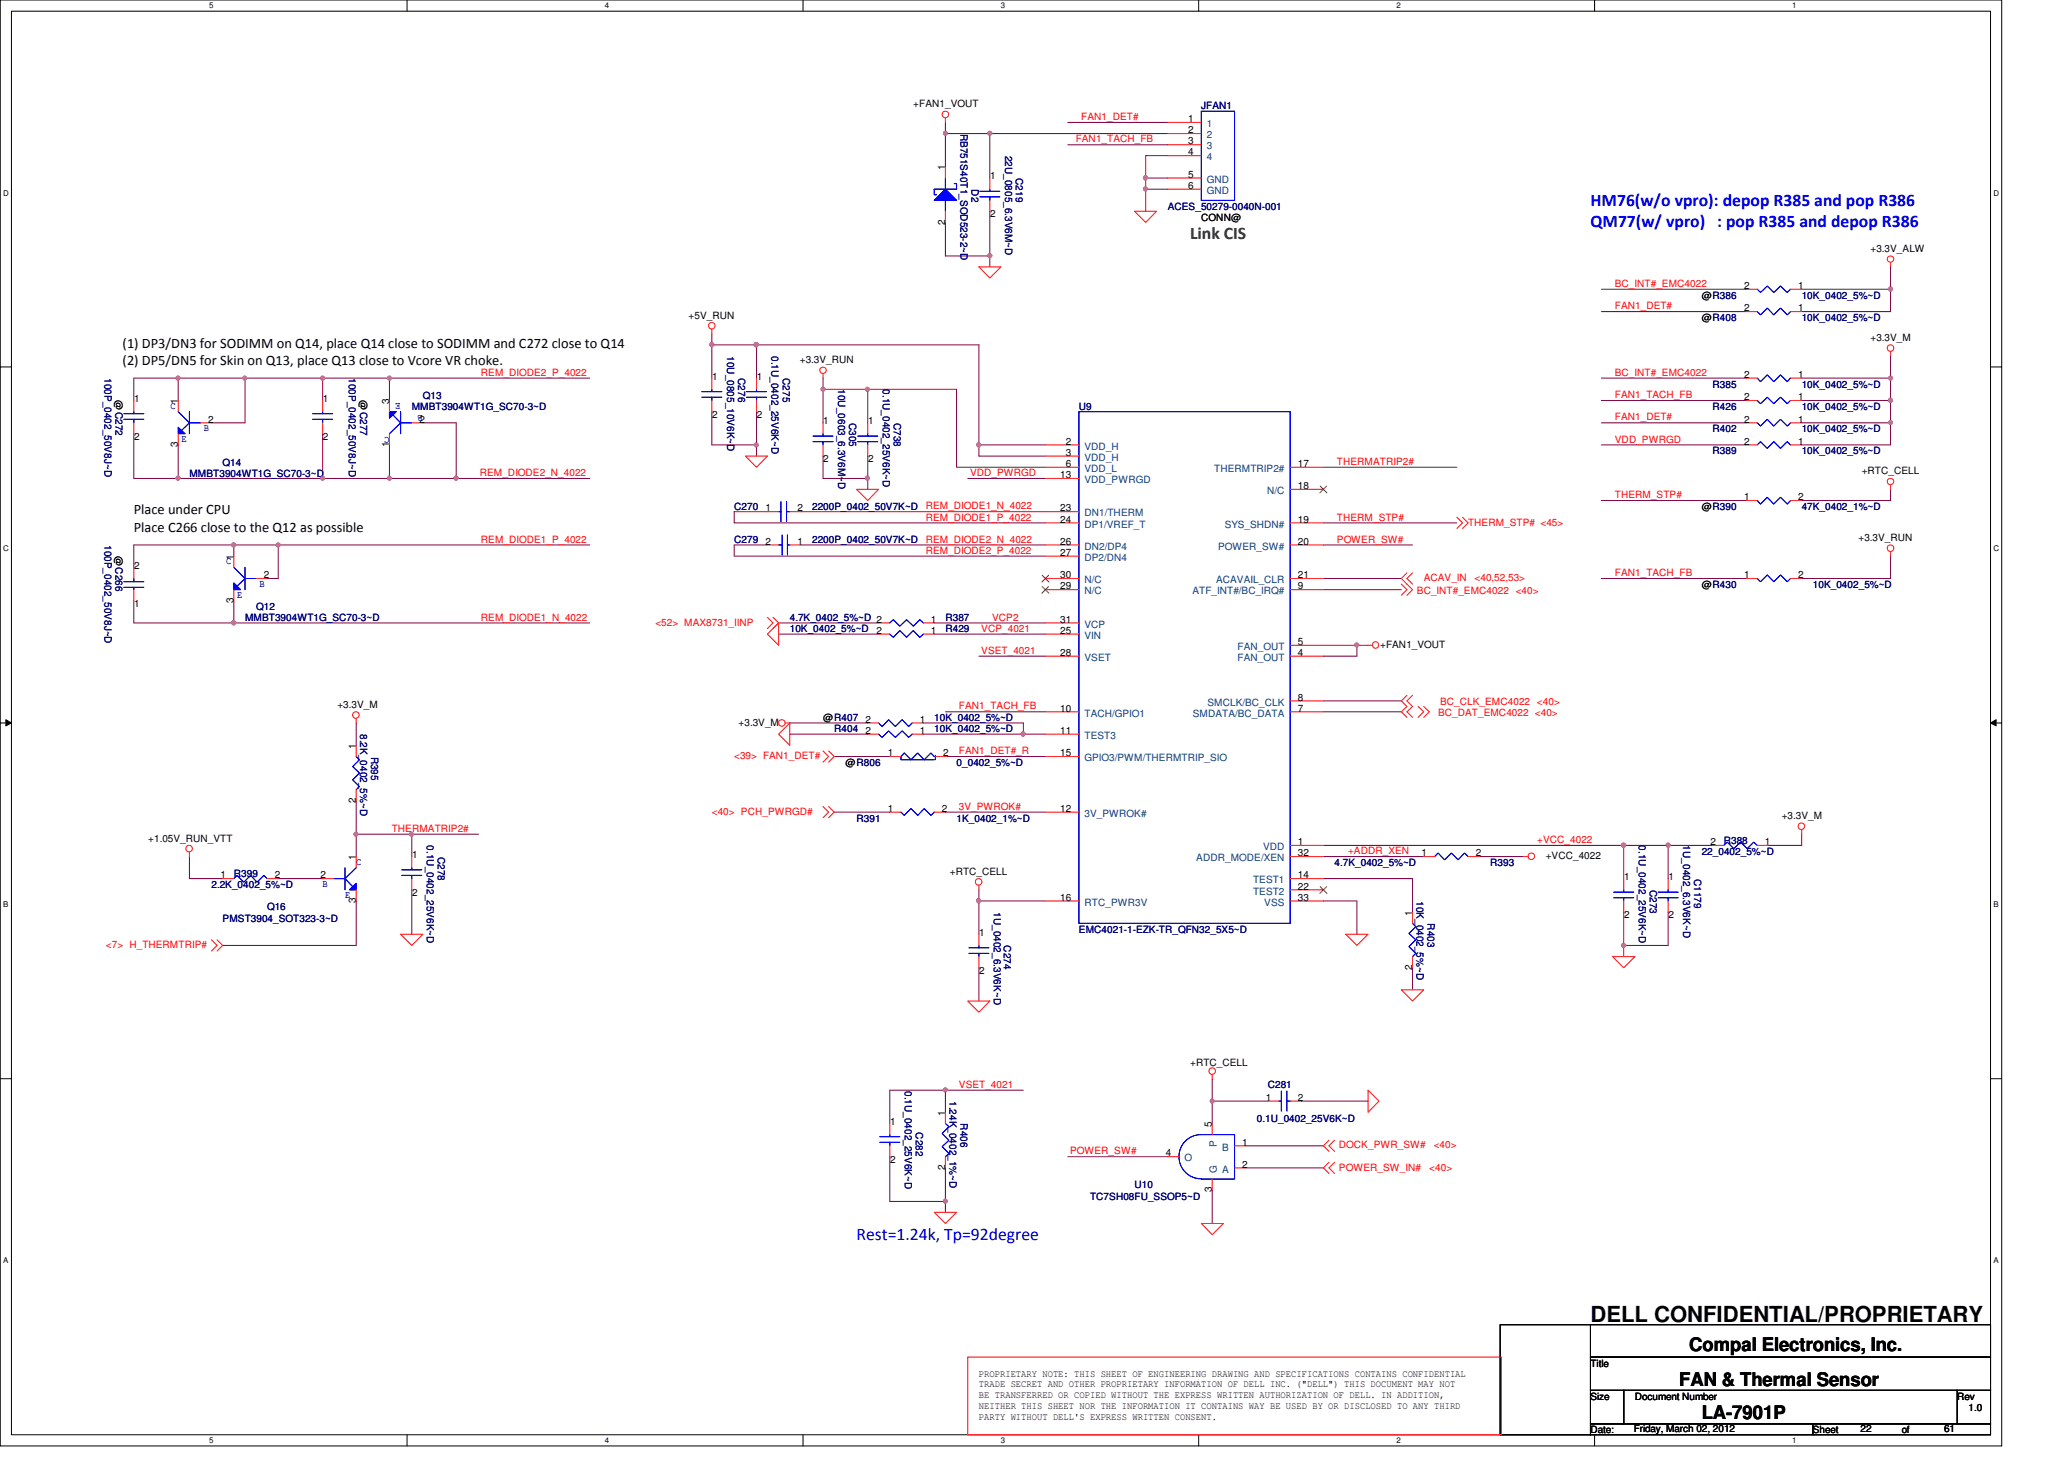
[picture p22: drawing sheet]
<svg xmlns="http://www.w3.org/2000/svg" width="297mm" height="210mm" viewBox="0 0 297 210" stroke-linecap="round" stroke-linejoin="round" font-family="sans-serif">
<defs><g id="words">
<text font-size="3.2" x="228.9" y="190.2">DELL CONFIDENTIAL/PROPRIETARY</text>
<g font-size="2.7">
<text x="243.1" y="194.4">Compal Electronics, Inc.</text>
<text x="241.7" y="199.4">FAN &amp; Thermal Sensor</text>
<text x="244.9" y="204.2">LA-7901P</text>
</g>
<g font-size="2.5" fill="#00f">
<text x="228.9" y="29.6">HM76(w/o vpro): depop R385 and pop R386</text>
<text x="228.9" y="32.7">QM77(w/ vpro) : pop R385 and depop R386</text>
<text x="123.3" y="178.4">Rest=1.24k, Tp=92degree</text>
</g>
<text font-size="2.5" fill="#008000" x="171.3" y="34.4">Link CIS</text>
<g font-size="2.1">
<text x="17.6" y="50">(1) DP3/DN3 for SODIMM on Q14, place Q14 close to SODIMM and C272 close to Q14</text>
<text x="17.6" y="52.5">(2) DP5/DN5 for Skin on Q13, place Q13 close to Vcore VR choke.</text>
<text x="19.3" y="74">Place under CPU</text>
<text x="19.3" y="76.5">Place C266 close to the Q12 as possible</text>
</g>
<g font-size="1.4">
<text x="131.4" y="15.5">+FAN1_VOUT</text>
<text x="171" y="17.6">1</text>
<text x="171" y="19.2">2</text>
<text x="171" y="20.8">3</text>
<text x="171" y="22.4">4</text>
<text x="136" y="24.5" transform="rotate(-90 136 24.5)">1</text>
<text x="142.5" y="25.8">1</text>
<text x="171" y="25.6">5</text>
<text x="171" y="27.2">6</text>
<text x="136" y="32.3" transform="rotate(-90 136 32.3)">2</text>
<text x="142.5" y="31.3">2</text>
<text x="172.9" y="31.7">CONN@</text>
<text x="251" y="41.6">2</text>
<text x="258.8" y="41.6">1</text>
<text x="269.2" y="36.2">+3.3V_ALW</text>
<text x="99.1" y="45.8">+5V_RUN</text>
<text x="244.9" y="46.2">@R408</text>
<text x="244.9" y="43">@R386</text>
<text x="251" y="44.8">2</text>
<text x="258.8" y="44.8">1</text>
<text x="115.1" y="52.2">+3.3V_RUN</text>
<text x="269.2" y="49.1">+3.3V_M</text>
<text x="16.6" y="57.6" transform="rotate(90 16.6 57.6)">@C272</text>
<text x="19.3" y="57.8">1</text>
<text x="25.6" y="58.1" transform="rotate(-90 25.6 58.1)">1</text>
<text x="46.5" y="57.8">1</text>
<text x="51.8" y="57.6" transform="rotate(90 51.8 57.6)">@C277</text>
<text x="56" y="58.1" transform="rotate(-90 56 58.1)">3</text>
<text x="102.5" y="54.6">1</text>
<text x="108.9" y="54.6">1</text>
<text x="251" y="57.6">2</text>
<text x="251" y="54.4">2</text>
<text x="258.8" y="57.6">1</text>
<text x="258.8" y="54.4">1</text>
<text x="19.3" y="63.3">2</text>
<text x="25.6" y="64.3" transform="rotate(-90 25.6 64.3)">3</text>
<text x="30" y="60.8">2</text>
<text x="46.5" y="63.3">2</text>
<text x="56" y="64.3" transform="rotate(-90 56 64.3)">1</text>
<text x="60.4" y="60.8">2</text>
<text x="102.5" y="60.1">2</text>
<text x="108.9" y="60.1">2</text>
<text x="118.5" y="61">1</text>
<text x="124.9" y="61">1</text>
<text x="153.4" y="64">2</text>
<text x="153.4" y="65.6">3</text>
<text x="251" y="64">2</text>
<text x="251" y="60.8">2</text>
<text x="258.8" y="64">1</text>
<text x="258.8" y="60.8">1</text>
<text x="118.5" y="66.5">2</text>
<text x="124.9" y="66.5">2</text>
<text x="152.6" y="68.8">13</text>
<text x="153.4" y="67.2">6</text>
<text x="186.8" y="70.4">18</text>
<text x="186.8" y="67.2">17</text>
<text x="251" y="72">1</text>
<text x="258.8" y="72">2</text>
<text x="267.9" y="68.2">+RTC_CELL</text>
<text x="110.1" y="73.6">1</text>
<text x="114.8" y="73.6">2</text>
<text x="152.6" y="75.2">24</text>
<text x="152.6" y="73.6">23</text>
<text x="186.8" y="75.2">19</text>
<text x="244.9" y="73.4">@R390</text>
<text x="267.5" y="77.9">+3.3V_RUN</text>
<text x="16.6" y="80" transform="rotate(90 16.6 80)">@C266</text>
<text x="19.3" y="81.8">2</text>
<text x="33.6" y="80.5" transform="rotate(-90 33.6 80.5)">1</text>
<text x="38" y="83.2">2</text>
<text x="110.1" y="78.4">2</text>
<text x="114.8" y="78.4">1</text>
<text x="152.6" y="78.4">26</text>
<text x="152.6" y="80">27</text>
<text x="152.6" y="83.2">30</text>
<text x="186.8" y="78.4">20</text>
<text x="186.8" y="83.2">21</text>
<text x="251" y="83.2">1</text>
<text x="258.8" y="83.2">2</text>
<text x="19.3" y="87.3">1</text>
<text x="33.6" y="86.7" transform="rotate(-90 33.6 86.7)">3</text>
<text x="134" y="89.6">1</text>
<text x="152.6" y="84.8">29</text>
<text x="152.6" y="89.6">31</text>
<text x="186.8" y="84.8">9</text>
<text x="244.9" y="84.6">@R430</text>
<text x="126.1" y="91.2">2</text>
<text x="134" y="91.2">1</text>
<text x="152.6" y="94.4">28</text>
<text x="152.6" y="91.2">25</text>
<text x="186.8" y="94.4">4</text>
<text x="186.8" y="92.8">5</text>
<text x="198.6" y="93.2">+FAN1_VOUT</text>
<text x="48.6" y="101.9">+3.3V_M</text>
<text x="186.8" y="100.8">8</text>
<text x="51.2" y="107.7" transform="rotate(-90 51.2 107.7)">1</text>
<text x="106.3" y="104.4">+3.3V_M</text>
<text x="118.4" y="103.8">@R407</text>
<text x="124.5" y="104">2</text>
<text x="124.5" y="105.6">2</text>
<text x="132.4" y="104">1</text>
<text x="132.4" y="105.6">1</text>
<text x="152.6" y="105.6">11</text>
<text x="152.6" y="102.4">10</text>
<text x="186.8" y="102.4">7</text>
<text x="121.7" y="110.2">@R806</text>
<text x="127.8" y="108.8">1</text>
<text x="135.7" y="108.8">2</text>
<text x="152.6" y="108.8">15</text>
<text x="51.2" y="115.5" transform="rotate(-90 51.2 115.5)">2</text>
<text x="127.8" y="116.8">1</text>
<text x="135.5" y="116.8">2</text>
<text x="152.6" y="116.8">12</text>
<text x="256.4" y="117.9">+3.3V_M</text>
<text x="21.3" y="121.1">+1.05V_RUN_VTT</text>
<text x="51.2" y="123.7" transform="rotate(-90 51.2 123.7)">1</text>
<text x="59.3" y="123.4">1</text>
<text x="136.7" y="125.9">+RTC_CELL</text>
<text x="186.8" y="123.2">32</text>
<text x="186.8" y="121.6">1</text>
<text x="204.6" y="123.2">1</text>
<text x="212.4" y="123.2">2</text>
<text x="222.5" y="123.6">+VCC_4022</text>
<text x="246.2" y="121.6">2</text>
<text x="254" y="121.6">1</text>
<text x="31.7" y="126.4">1</text>
<text x="39.5" y="126.4">2</text>
<text x="46.1" y="126.4">2</text>
<text x="51.2" y="129.9" transform="rotate(-90 51.2 129.9)">3</text>
<text x="59.3" y="128.9">2</text>
<text x="152.6" y="129.6">16</text>
<text x="186.8" y="129.6">33</text>
<text x="186.8" y="126.4">14</text>
<text x="186.8" y="128">22</text>
<text x="203.2" y="131.7" transform="rotate(-90 203.2 131.7)">1</text>
<text x="233.7" y="126.6">1</text>
<text x="240.1" y="126.6">1</text>
<text x="140.9" y="134.6">1</text>
<text x="233.7" y="132.1">2</text>
<text x="240.1" y="132.1">2</text>
<text x="140.9" y="140.1">2</text>
<text x="203.2" y="139.5" transform="rotate(-90 203.2 139.5)">2</text>
<text x="171.3" y="153.4">+RTC_CELL</text>
<text x="128.1" y="161.8">1</text>
<text x="136" y="160.5" transform="rotate(-90 136 160.5)">1</text>
<text x="182.2" y="158.4">1</text>
<text x="186.8" y="158.4">2</text>
<text x="128.1" y="167.3">2</text>
<text x="167.8" y="166.4">4</text>
<text x="174.4" y="162.1" transform="rotate(-90 174.4 162.1)">5</text>
<text x="178.8" y="164.8">1</text>
<text x="178.8" y="168">2</text>
<text x="136" y="168.3" transform="rotate(-90 136 168.3)">2</text>
<text x="174.4" y="171.5" transform="rotate(-90 174.4 171.5)">3</text>
<text x="228.9" y="196.6">Title</text>
<text x="140.9" y="198">PROPRIETARY NOTE: THIS SHEET OF ENGINEERING DRAWING AND SPECIFICATIONS CONTAINS CONFIDENTIAL</text>
<text x="140.9" y="199.6">TRADE SECRET AND OTHER PROPRIETARY INFORMATION OF DELL INC. (&quot;DELL&quot;) THIS DOCUMENT MAY NOT</text>
<text x="140.9" y="201.2">BE TRANSFERRED OR COPIED WITHOUT THE EXPRESS WRITTEN AUTHORIZATION OF DELL. IN ADDITION,</text>
<text x="140.9" y="202.7">NEITHER THIS SHEET NOR THE INFORMATION IT CONTAINS WAY BE USED BY OR DISCLOSED TO ANY THIRD</text>
<text x="228.9" y="201.4">Size</text>
<text x="235.3" y="201.4">Document Number</text>
<text x="281.7" y="201.4">Rev</text>
<text x="283.3" y="203">1.0</text>
<text x="140.9" y="204.3">PARTY WITHOUT DELL'S EXPRESS WRITTEN CONSENT.</text>
<text x="228.9" y="206.2">Date:</text>
<text x="235.1" y="206">Friday, March 02, 2012</text>
<text x="260.9" y="206.2">Sheet</text>
<text x="267.8" y="206">22</text>
<text x="273.7" y="206.2">of</text>
<text x="279.8" y="206">61</text>
</g>
<g font-size="1.4" fill="#f00">
<text x="155.6" y="17.3">FAN1_DET#</text>
<text x="154.8" y="20.5">FAN1_TACH_FB</text>
<text x="232.4" y="41.3">BC_INT#_EMC4022</text>
<text x="232.4" y="44.5">FAN1_DET#</text>
<text x="69.2" y="54.1">REM_DIODE2_P_4022</text>
<text x="232.4" y="54.1">BC_INT#_EMC4022</text>
<text x="232.4" y="57.3">FAN1_TACH_FB</text>
<text x="232.4" y="60.5">FAN1_DET#</text>
<text x="232.4" y="63.7">VDD_PWRGD</text>
<text x="69" y="68.5">REM_DIODE2_N_4022</text>
<text x="139.6" y="68.5">VDD_PWRGD</text>
<text x="192.4" y="66.9">THERMATRIP2#</text>
<text x="232.4" y="71.7">THERM_STP#</text>
<text x="133.2" y="74.9">REM_DIODE1_P_4022</text>
<text x="133.2" y="73.3">REM_DIODE1_N_4022</text>
<text x="192.4" y="74.9">THERM_STP#</text>
<text x="211.3" y="75.6">THERM_STP# &lt;45&gt;</text>
<text x="69.2" y="78.1">REM_DIODE1_P_4022</text>
<text x="133.2" y="79.7">REM_DIODE2_P_4022</text>
<text x="133.2" y="78.1">REM_DIODE2_N_4022</text>
<text x="192.4" y="78.1">POWER_SW#</text>
<text x="204.9" y="83.6">ACAV_IN</text>
<text x="212.2" y="83.6">&lt;40,52,53&gt;</text>
<text x="232.4" y="82.9">FAN1_TACH_FB</text>
<text x="69.2" y="89.3">REM_DIODE1_N_4022</text>
<text x="142.8" y="89.3">VCP2</text>
<text x="203.9" y="85.5">BC_INT#_EMC4022 &lt;40&gt;</text>
<text x="94.3" y="90">&lt;52&gt; MAX8731_IINP</text>
<text x="141.2" y="94.1">VSET_4021</text>
<text x="141.2" y="90.9">VCP_4021</text>
<text x="207.3" y="101.4">BC_CLK_EMC4022 &lt;40&gt;</text>
<text x="138" y="102.1">FAN1_TACH_FB</text>
<text x="207" y="103">BC_DAT_EMC4022 &lt;40&gt;</text>
<text x="105.7" y="109.2">&lt;39&gt; FAN1_DET#</text>
<text x="138" y="108.5">FAN1_DET#_R</text>
<text x="56.4" y="119.7">THERMATRIP2#</text>
<text x="102.4" y="117.2">&lt;40&gt; PCH_PWRGD#</text>
<text x="138" y="116.5">3V_PWROK#</text>
<text x="194" y="122.9">+ADDR_XEN</text>
<text x="221.2" y="121.3">+VCC_4022</text>
<text x="15.2" y="136.4">&lt;7&gt; H_THERMTRIP#</text>
<text x="138" y="156.5">VSET_4021</text>
<text x="154" y="166.1">POWER_SW#</text>
<text x="192.7" y="165.2">DOCK_PWR_SW#</text>
<text x="206.3" y="165.2">&lt;40&gt;</text>
<text x="192.7" y="168.4">POWER_SW_IN#</text>
<text x="205.7" y="168.4">&lt;40&gt;</text>
</g>
<g font-size="1.4" fill="#000080">
<text x="172.9" y="15.7">JFAN1</text>
<text x="138.2" y="19.2" transform="rotate(90 138.2 19.2)">RB751S40T1_SOD523-2~D</text>
<text x="144.6" y="22.4" transform="rotate(90 144.6 22.4)">22U_0805_6.3V6M~D</text>
<text x="139.8" y="27.2" transform="rotate(90 139.8 27.2)">D2</text>
<text x="146.2" y="25.6" transform="rotate(90 146.2 25.6)">C219</text>
<text x="168.1" y="30.2">ACES_50279-0040N-001</text>
<text x="259.3" y="46.2">10K_0402_5%~D</text>
<text x="259.3" y="43">10K_0402_5%~D</text>
<text x="104.6" y="51.2" transform="rotate(90 104.6 51.2)">10U_0805_10V6K~D</text>
<text x="111" y="51.2" transform="rotate(90 111 51.2)">0.1U_0402_25V6K~D</text>
<text x="15" y="54.4" transform="rotate(90 15 54.4)">100P_0402_50V8J~D</text>
<text x="50.2" y="54.4" transform="rotate(90 50.2 54.4)">100P_0402_50V8J~D</text>
<text x="59.3" y="59">MMBT3904WT1G_SC70-3~D</text>
<text x="60.9" y="57.4">Q13</text>
<text x="106.2" y="54.4" transform="rotate(90 106.2 54.4)">C276</text>
<text x="112.6" y="54.4" transform="rotate(90 112.6 54.4)">C275</text>
<text x="120.6" y="56" transform="rotate(90 120.6 56)">10U_0603_6.3V6M~D</text>
<text x="127" y="56" transform="rotate(90 127 56)">0.1U_0402_25V6K~D</text>
<text x="155.3" y="59">U9</text>
<text x="246.5" y="59">R426</text>
<text x="246.5" y="55.8">R385</text>
<text x="259.3" y="59">10K_0402_5%~D</text>
<text x="259.3" y="55.8">10K_0402_5%~D</text>
<text x="122.2" y="60.8" transform="rotate(90 122.2 60.8)">C305</text>
<text x="128.6" y="60.8" transform="rotate(90 128.6 60.8)">C738</text>
<text x="246.5" y="65.4">R389</text>
<text x="246.5" y="62.2">R402</text>
<text x="259.3" y="65.4">10K_0402_5%~D</text>
<text x="259.3" y="62.2">10K_0402_5%~D</text>
<text x="27.3" y="68.6">MMBT3904WT1G_SC70-3~D</text>
<text x="32" y="67">Q14</text>
<text x="105.7" y="73.4">C270</text>
<text x="116.9" y="73.4">2200P_0402_50V7K~D</text>
<text x="259.3" y="73.4">47K_0402_1%~D</text>
<text x="15" y="78.4" transform="rotate(90 15 78.4)">100P_0402_50V8J~D</text>
<text x="105.7" y="78.2">C279</text>
<text x="116.9" y="78.2">2200P_0402_50V7K~D</text>
<text x="35.3" y="89.4">MMBT3904WT1G_SC70-3~D</text>
<text x="36.9" y="87.8">Q12</text>
<text x="113.7" y="89.4">4.7K_0402_5%~D 2</text>
<text x="136.1" y="89.4">R387</text>
<text x="260.9" y="84.6">10K_0402_5%~D</text>
<text x="113.7" y="91">10K_0402_5%~D</text>
<text x="136.1" y="91">R429</text>
<text x="51.8" y="105.6" transform="rotate(90 51.8 105.6)">8.2K_0402_5%~D</text>
<text x="120.1" y="105.4">R404</text>
<text x="134.4" y="103.8">10K_0402_5%~D</text>
<text x="134.4" y="105.4">10K_0402_5%~D</text>
<text x="53.4" y="108.8" transform="rotate(90 53.4 108.8)">R395</text>
<text x="137.7" y="110.2">0_0402_5%~D</text>
<text x="123.3" y="118.2">R391</text>
<text x="137.7" y="118.2">1K_0402_1%~D</text>
<text x="61.4" y="121.6" transform="rotate(90 61.4 121.6)">0.1U_0402_25V6K~D</text>
<text x="63" y="123.2" transform="rotate(90 63 123.2)">C278</text>
<text x="192.1" y="124.6">4.7K_0402_5%~D</text>
<text x="214.5" y="124.6">R393</text>
<text x="235.8" y="121.6" transform="rotate(90 235.8 121.6)">0.1U_0402_25V6K~D</text>
<text x="242.2" y="121.6" transform="rotate(90 242.2 121.6)">1U_0402_6.3V6K~D</text>
<text x="244.9" y="123">22_0402_5%~D</text>
<text x="248.1" y="121.4">R388</text>
<text x="30.4" y="127.8">2.2K_0402_5%~D</text>
<text x="33.7" y="126.2">R399</text>
<text x="38.4" y="131">Q16</text>
<text x="143" y="131.2" transform="rotate(90 143 131.2)">1U_0402_6.3V6K~D</text>
<text x="203.8" y="129.6" transform="rotate(90 203.8 129.6)">10K_0402_5%~D</text>
<text x="237.4" y="128" transform="rotate(90 237.4 128)">C273</text>
<text x="243.8" y="126.4" transform="rotate(90 243.8 126.4)">C1179</text>
<text x="32" y="132.6">PMST3904_SOT323-3~D</text>
<text x="144.5" y="136" transform="rotate(90 144.5 136)">C274</text>
<text x="155.3" y="134.2">EMC4021-1-EZK-TR_QFN32_5X5~D</text>
<text x="205.4" y="132.8" transform="rotate(90 205.4 132.8)">R403</text>
<text x="130.2" y="157" transform="rotate(90 130.2 157)">0.1U_0402_25V6K~D</text>
<text x="136.6" y="158.4" transform="rotate(90 136.6 158.4)">1.24K_0402_1%~D</text>
<text x="138.2" y="161.6" transform="rotate(90 138.2 161.6)">R406</text>
<text x="180.9" y="161.4">0.1U_0402_25V6K~D</text>
<text x="182.5" y="156.6">C281</text>
<text x="131.8" y="162.9" transform="rotate(90 131.8 162.9)">C282</text>
<text x="156.9" y="172.6">TC7SH08FU_SSOP5~D</text>
<text x="163.3" y="171">U10</text>
</g>
<g font-size="1.4" fill="#004080">
<text x="173.7" y="18.3">1</text>
<text x="173.7" y="19.9">2</text>
<text x="173.7" y="21.5">3</text>
<text x="173.7" y="23.1">4</text>
<text x="173.7" y="26.3">GND</text>
<text x="173.7" y="27.9">GND</text>
<text x="156.1" y="64.7">VDD_H</text>
<text x="156.1" y="66.3">VDD_H</text>
<text x="156.1" y="67.9">VDD_L</text>
<text x="156.1" y="69.5">VDD_PWRGD</text>
<text x="174.7" y="67.9">THERMTRIP2#</text>
<text x="182.4" y="71.1">N/C</text>
<text x="156.1" y="75.9">DP1/VREF_T</text>
<text x="156.1" y="74.3">DN1/THERM</text>
<text x="176.3" y="75.9">SYS_SHDN#</text>
<text x="156.1" y="79.1">DN2/DP4</text>
<text x="156.1" y="80.7">DP2/DN4</text>
<text x="156.1" y="83.9">N/C</text>
<text x="175" y="83.9">ACAVAIL_CLR</text>
<text x="175.3" y="79.1">POWER_SW#</text>
<text x="156.1" y="85.5">N/C</text>
<text x="171.6" y="85.5">ATF_INT#/BC_IRQ#</text>
<text x="156.1" y="95.1">VSET</text>
<text x="156.1" y="90.3">VCP</text>
<text x="156.1" y="91.9">VIN</text>
<text x="178.1" y="95.1">FAN_OUT</text>
<text x="178.1" y="93.5">FAN_OUT</text>
<text x="173.8" y="101.5">SMCLK/BC_CLK</text>
<text x="156.1" y="106.3">TEST3</text>
<text x="156.1" y="103.1">TACH/GPIO1</text>
<text x="171.7" y="103.1">SMDATA/BC_DATA</text>
<text x="156.1" y="109.5">GPIO3/PWM/THERMTRIP_SIO</text>
<text x="156.1" y="117.5">3V_PWROK#</text>
<text x="172.2" y="123.9">ADDR_MODE/XEN</text>
<text x="181.8" y="122.3">VDD</text>
<text x="156.1" y="130.3">RTC_PWR3V</text>
<text x="180.3" y="127.1">TEST1</text>
<text x="180.3" y="128.7">TEST2</text>
<text x="181.9" y="130.3">VSS</text>
<text x="170.5" y="167.1">O</text>
<text x="175.1" y="165" transform="rotate(-90 175.1 165)">P</text>
<text x="175.9" y="165.5">B</text>
<text x="175.1" y="168.8" transform="rotate(-90 175.1 168.8)">G</text>
<text x="175.9" y="168.7">A</text>
</g>
<g font-size="1.4" fill="#00f">
<text x="24.5" y="58.8">C</text>
<text x="57.7" y="58" transform="rotate(180 57.7 58)">E</text>
<text x="60.9" y="59.6" transform="rotate(180 60.9 59.6)">B</text>
<text x="26.1" y="63.6">E</text>
<text x="29.3" y="62">B</text>
<text x="56" y="62.8" transform="rotate(180 56 62.8)">C</text>
<text x="32.6" y="81.2">C</text>
<text x="34.1" y="86">E</text>
<text x="37.3" y="84.4">B</text>
<text x="51.3" y="124.4">C</text>
<text x="46.4" y="127.6">B</text>
<text x="49.7" y="129.2">E</text>
</g>
<g font-size="1.1">
<text x="30.1" y="1.1">5</text>
<text x="87" y="1.1">4</text>
<text x="144" y="1.1">3</text>
<text x="201" y="1.1">2</text>
<text x="257.9" y="1.1">1</text>
<text x=".5" y="28.2">D</text>
<text x="286.9" y="28.2">D</text>
<text x=".5" y="79.3">C</text>
<text x="286.9" y="79.3">C</text>
<text x=".5" y="130.6">B</text>
<text x="286.9" y="130.6">B</text>
<text x=".5" y="181.7">A</text>
<text x="286.9" y="181.7">A</text>
<text x="30.1" y="207.6">5</text>
<text x="87" y="207.6">4</text>
<text x="144" y="207.6">3</text>
<text x="201" y="207.6">2</text>
<text x="257.9" y="207.6">1</text>
</g>
</g></defs>
<path d="M0 0h288.1v208h-288.1zM1.6 1.6h284.9v204.8h-284.9z" fill="none" stroke="#000" stroke-width=".14"/>
<g fill="#fff">
<path d="M30.1 .2h.6v1.2h-.6z"/>
<path d="M30.1 206.6h.6v1.2h-.6z"/>
</g>
<path d="M58.6 0v1.6M58.6 206.4v1.6" fill="none" stroke="#000" stroke-width=".14"/>
<g fill="#fff">
<path d="M87 .2h.6v1.2h-.6z"/>
<path d="M87 206.6h.6v1.2h-.6z"/>
</g>
<path d="M115.6 0v1.6M115.6 206.4v1.6" fill="none" stroke="#000" stroke-width=".14"/>
<g fill="#fff">
<path d="M144 .2h.6v1.2h-.6z"/>
<path d="M144 206.6h.6v1.2h-.6z"/>
</g>
<path d="M172.5 0v1.6M172.5 206.4v1.6" fill="none" stroke="#000" stroke-width=".14"/>
<g fill="#fff">
<path d="M201 .2h.5v1.2h-.5z"/>
<path d="M201 206.6h.5v1.2h-.5z"/>
</g>
<path d="M229.5 0v1.6M229.5 206.4v1.6" fill="none" stroke="#000" stroke-width=".14"/>
<g fill="#fff">
<path d="M257.9 .2h.6v1.2h-.6z"/>
<path d="M257.9 206.6h.6v1.2h-.6z"/>
<path d="M.5 27.2h.7v1.2h-.7z"/>
<path d="M286.9 27.2h.8v1.2h-.8z"/>
<path d="M.5 78.4h.7v1.1h-.7z"/>
<path d="M286.9 78.4h.8v1.1h-.8z"/>
</g>
<path d="M0 52.8h1.6M286.5 52.8h1.6" fill="none" stroke="#000" stroke-width=".14"/>
<g fill="#fff">
<path d="M.5 129.6h.7v1.2h-.7z"/>
<path d="M286.9 129.6h.7v1.2h-.7z"/>
</g>
<path d="M0 104h1.6M.8 103.5l.8 .5-.8 .4zM286.5 104h1.6M286.5 104l.8-.5v.9z" fill="none" stroke="#000" stroke-width=".14"/>
<path d="M.8 103.5l.8 .5-.8 .4zM286.5 104l.8-.5v.9z" fill="#000"/>
<g fill="#fff">
<path d="M.5 180.8h.7v1.1h-.7z"/>
<path d="M286.9 180.8h.7v1.1h-.7z"/>
</g>
<path d="M0 155.2h1.6M286.5 155.2h1.6" fill="none" stroke="#000" stroke-width=".14"/>
<path d="M25.7 54.4h9.6M25.7 64v4.8h-6.4M30.4 60.8h4.9" fill="none" stroke="#800040" stroke-width=".14"/>
<circle cx="25.6" cy="54.4" r=".31" fill="#f0f"/>
<circle cx="25.6" cy="54.4" r=".31" fill="none" stroke="#f0f" stroke-width=".14"/>
<path d="M35.3 54.4v6.4M40 78.4h-20.7v3.2M19.3 86.4v3.2" fill="none" stroke="#800040" stroke-width=".14"/>
<circle cx="33.6" cy="78.4" r=".31" fill="#f0f"/>
<circle cx="33.6" cy="78.4" r=".31" fill="none" stroke="#f0f" stroke-width=".14"/>
<path d="M33.7 78.4v1.6M84.9 78.4h-44.9v4.8h-1.6M33.7 86.4v3.2h-14.4" fill="none" stroke="#800040" stroke-width=".14"/>
<circle cx="40" cy="78.4" r=".3" fill="#f0f"/>
<circle cx="40" cy="78.4" r=".3" fill="none" stroke="#f0f" stroke-width=".14"/>
<path d="M33.7 89.6h51.2" fill="none" stroke="#800040" stroke-width=".14"/>
<circle cx="33.6" cy="89.6" r=".32" fill="#f0f"/>
<circle cx="33.6" cy="89.6" r=".32" fill="none" stroke="#f0f" stroke-width=".14"/>
<path d="M19.3 57.6v-3.2h6.4v3.2M19.3 62.4v6.4M65.7 68.8h19.2" fill="none" stroke="#800040" stroke-width=".14"/>
<circle cx="65.6" cy="68.8" r=".31" fill="#f0f"/>
<circle cx="65.6" cy="68.8" r=".31" fill="none" stroke="#f0f" stroke-width=".14"/>
<path d="M230.5 54.4h20.8M259.3 54.4h12.8v3.2" fill="none" stroke="#800040" stroke-width=".14"/>
<circle cx="272.1" cy="57.6" r=".31" fill="#f0f"/>
<circle cx="272.1" cy="57.6" r=".31" fill="none" stroke="#f0f" stroke-width=".14"/>
<circle cx="272.1" cy="54.4" r=".3" fill="#f0f"/>
<circle cx="272.1" cy="54.4" r=".3" fill="none" stroke="#f0f" stroke-width=".14"/>
<path d="M182.5 158.4h-8v3.2M153.7 166.4h14.4M179.3 164.8h11.2M179.3 168h11.2" fill="none" stroke="#800040" stroke-width=".14"/>
<circle cx="174.5" cy="158.4" r=".3" fill="#f0f"/>
<circle cx="174.5" cy="158.4" r=".3" fill="none" stroke="#f0f" stroke-width=".14"/>
<path d="M230.5 57.6h20.8M136.1 156.8h11.2M174.5 155.2v3.2M187.3 158.4h9.6M174.5 171.2v4.8" fill="none" stroke="#800040" stroke-width=".14"/>
<circle cx="136.1" cy="156.8" r=".3" fill="#f0f"/>
<circle cx="136.1" cy="156.8" r=".3" fill="none" stroke="#f0f" stroke-width=".14"/>
<path d="M136.1 156.8v3.2M136.1 168v4.8" fill="none" stroke="#800040" stroke-width=".14"/>
<circle cx="136.1" cy="172.8" r=".3" fill="#f0f"/>
<circle cx="136.1" cy="172.8" r=".3" fill="none" stroke="#f0f" stroke-width=".14"/>
<path d="M259.3 57.6h12.8M110.4 73.6h-4.7v1.6h44.7M115.3 73.6h35.1M190.5 102.4h11.2M190.5 100.8h11.2M240.1 121.6v4.8M136.1 156.8h-8v4.8M128.1 166.4v6.4" fill="none" stroke="#800040" stroke-width=".14"/>
<circle cx="240.1" cy="121.6" r=".31" fill="#f0f"/>
<circle cx="240.1" cy="121.6" r=".31" fill="none" stroke="#f0f" stroke-width=".14"/>
<path d="M140.9 129.6h9.5M190.5 121.6h43.2M233.7 136v1.6" fill="none" stroke="#800040" stroke-width=".14"/>
<circle cx="140.8" cy="129.6" r=".31" fill="#f0f"/>
<circle cx="140.8" cy="129.6" r=".31" fill="none" stroke="#f0f" stroke-width=".14"/>
<path d="M102.4 59.2v4.8M102.4 49.6v4.8M108.9 49.6v4.8M108.9 64v1.6M190.5 67.2h19.2M140.9 94.4h9.5M120.1 116.8h8M136.1 116.8h14.3M140.9 139.2v4.8M140.9 129.6v4.8M190.5 123.2h14.4M212.9 123.2h6.4" fill="none" stroke="#800040" stroke-width=".14"/>
<circle cx="102.4" cy="49.6" r=".31" fill="#f0f"/>
<circle cx="102.4" cy="49.6" r=".31" fill="none" stroke="#f0f" stroke-width=".14"/>
<path d="M102.4 48v1.6h6.5" fill="none" stroke="#800040" stroke-width=".14"/>
<circle cx="108.8" cy="49.6" r=".31" fill="#f0f"/>
<circle cx="108.8" cy="49.6" r=".31" fill="none" stroke="#f0f" stroke-width=".14"/>
<path d="M108.9 49.6h32" fill="none" stroke="#800040" stroke-width=".14"/>
<circle cx="108.8" cy="49.6" r=".31" fill="#f0f"/>
<circle cx="108.8" cy="49.6" r=".31" fill="none" stroke="#f0f" stroke-width=".14"/>
<path d="M124.9 56h12.8M118.4 65.6v3.2" fill="none" stroke="#800040" stroke-width=".14"/>
<circle cx="124.8" cy="56" r=".3" fill="#f0f"/>
<circle cx="124.8" cy="56" r=".3" fill="none" stroke="#f0f" stroke-width=".14"/>
<path d="M124.9 56v4.8M124.9 68.8v1.6" fill="none" stroke="#800040" stroke-width=".14"/>
<circle cx="124.8" cy="68.8" r=".3" fill="#f0f"/>
<circle cx="124.8" cy="68.8" r=".3" fill="none" stroke="#f0f" stroke-width=".14"/>
<path d="M118.4 56v4.8" fill="none" stroke="#800040" stroke-width=".14"/>
<circle cx="118.4" cy="56" r=".3" fill="#f0f"/>
<circle cx="118.4" cy="56" r=".3" fill="none" stroke="#f0f" stroke-width=".14"/>
<path d="M118.4 56h6.5M196.9 92.8h-1.6v1.6" fill="none" stroke="#800040" stroke-width=".14"/>
<circle cx="195.2" cy="92.8" r=".3" fill="#f0f"/>
<circle cx="195.2" cy="92.8" r=".3" fill="none" stroke="#f0f" stroke-width=".14"/>
<path d="M272.1 57.6v3.2h-12.8M190.5 75.2h19.2M190.5 78.4h12.8M230.5 60.8h20.8M190.5 84.8h11.2M190.5 83.2h11.2M190.5 94.4h4.8M136.1 102.4h14.3" fill="none" stroke="#800040" stroke-width=".14"/>
<circle cx="272.1" cy="60.8" r=".3" fill="#f0f"/>
<circle cx="272.1" cy="60.8" r=".3" fill="none" stroke="#f0f" stroke-width=".14"/>
<path d="M272.1 51.2v3.2M240.1 131.2v4.8M240.1 121.6h-6.4v4.8" fill="none" stroke="#800040" stroke-width=".14"/>
<circle cx="233.7" cy="121.6" r=".32" fill="#f0f"/>
<circle cx="233.7" cy="121.6" r=".32" fill="none" stroke="#f0f" stroke-width=".14"/>
<path d="M140.9 64v1.6" fill="none" stroke="#800040" stroke-width=".14"/>
<circle cx="140.8" cy="64" r=".3" fill="#f0f"/>
<circle cx="140.8" cy="64" r=".3" fill="none" stroke="#f0f" stroke-width=".14"/>
<path d="M46.4 54.4h9.6v3.2M137.7 56v11.2h12.7M140.9 49.6v14.4h9.5M190.5 92.8h4.8M190.5 126.4h12.8M190.5 129.6h4.8" fill="none" stroke="#800040" stroke-width=".14"/>
<circle cx="46.4" cy="54.4" r=".3" fill="#f0f"/>
<circle cx="46.4" cy="54.4" r=".3" fill="none" stroke="#f0f" stroke-width=".14"/>
<path d="M56 64v4.8h-9.6" fill="none" stroke="#800040" stroke-width=".14"/>
<circle cx="46.4" cy="68.8" r=".3" fill="#f0f"/>
<circle cx="46.4" cy="68.8" r=".3" fill="none" stroke="#f0f" stroke-width=".14"/>
<path d="M56 54.4h28.9M60.9 60.8h4.8" fill="none" stroke="#800040" stroke-width=".14"/>
<circle cx="56" cy="54.4" r=".3" fill="#f0f"/>
<circle cx="56" cy="54.4" r=".3" fill="none" stroke="#f0f" stroke-width=".14"/>
<path d="M65.7 60.8v8h-9.7" fill="none" stroke="#800040" stroke-width=".14"/>
<circle cx="56" cy="68.8" r=".3" fill="#f0f"/>
<circle cx="56" cy="68.8" r=".3" fill="none" stroke="#f0f" stroke-width=".14"/>
<path d="M35.3 54.4h11.1v3.2" fill="none" stroke="#800040" stroke-width=".14"/>
<circle cx="35.2" cy="54.4" r=".3" fill="#f0f"/>
<circle cx="35.2" cy="54.4" r=".3" fill="none" stroke="#f0f" stroke-width=".14"/>
<path d="M46.4 62.4v6.4h-20.7" fill="none" stroke="#800040" stroke-width=".14"/>
<circle cx="25.6" cy="68.8" r=".31" fill="#f0f"/>
<circle cx="25.6" cy="68.8" r=".31" fill="none" stroke="#f0f" stroke-width=".14"/>
<path d="M51.3 115.2v4.8h8M27.3 123.2v3.2h4.7M40 126.4h6.4M51.3 129.6v6.4h-19.3M59.3 120v3.2M59.3 128v6.4M59.3 120h9.6M195.3 129.6v4.8M203.3 139.2v3.2M203.3 126.4v4.8" fill="none" stroke="#800040" stroke-width=".14"/>
<circle cx="59.2" cy="120" r=".3" fill="#f0f"/>
<circle cx="59.2" cy="120" r=".3" fill="none" stroke="#f0f" stroke-width=".14"/>
<circle cx="51.2" cy="120" r=".3" fill="#f0f"/>
<circle cx="51.2" cy="120" r=".3" fill="none" stroke="#f0f" stroke-width=".14"/>
<path d="M113.7 105.6h11.2M136.2 108.8h14.2M147.3 105.6h3.1M51.3 120v3.2" fill="none" stroke="#800040" stroke-width=".14"/>
<circle cx="147.2" cy="105.6" r=".31" fill="#f0f"/>
<circle cx="147.2" cy="105.6" r=".31" fill="none" stroke="#f0f" stroke-width=".14"/>
<path d="M230.5 44.8h20.8M259.3 44.8h12.8M259.3 41.6h12.8M140.9 65.6h9.5M112.1 89.6h14.3M134.4 89.6h16M113.7 104h11.2M120.1 108.8h8M132.9 104h14.4v1.6h-14.4" fill="none" stroke="#800040" stroke-width=".14"/>
<circle cx="272.1" cy="41.6" r=".31" fill="#f0f"/>
<circle cx="272.1" cy="41.6" r=".31" fill="none" stroke="#f0f" stroke-width=".14"/>
<path d="M142.4 36.8v1.6M153.7 20.8h14.4M164.9 22.4v3.2M230.5 41.6h20.8M272.1 41.6v3.2M134.4 91.2h16" fill="none" stroke="#800040" stroke-width=".14"/>
<circle cx="142.4" cy="36.8" r=".3" fill="#f0f"/>
<circle cx="142.4" cy="36.8" r=".3" fill="none" stroke="#f0f" stroke-width=".14"/>
<path d="M142.4 19.2h25.7" fill="none" stroke="#800040" stroke-width=".14"/>
<circle cx="142.4" cy="19.2" r=".3" fill="#f0f"/>
<circle cx="142.4" cy="19.2" r=".3" fill="none" stroke="#f0f" stroke-width=".14"/>
<path d="M136.1 19.2v4.8" fill="none" stroke="#800040" stroke-width=".14"/>
<circle cx="136.1" cy="19.2" r=".3" fill="#f0f"/>
<circle cx="136.1" cy="19.2" r=".3" fill="none" stroke="#f0f" stroke-width=".14"/>
<path d="M136.1 19.2h6.3v6.4M136.1 32v4.8M164.9 27.2v3.2M164.9 25.6h3.2" fill="none" stroke="#800040" stroke-width=".14"/>
<circle cx="164.8" cy="27.2" r=".3" fill="#f0f"/>
<circle cx="164.8" cy="27.2" r=".3" fill="none" stroke="#f0f" stroke-width=".14"/>
<path d="M164.9 22.4h3.2M164.9 25.6v1.6h3.2" fill="none" stroke="#800040" stroke-width=".14"/>
<circle cx="164.8" cy="25.6" r=".31" fill="#f0f"/>
<circle cx="164.8" cy="25.6" r=".31" fill="none" stroke="#f0f" stroke-width=".14"/>
<path d="M136.1 17.6v1.6M153.7 17.6h14.4M272.1 38.4v3.2M102.4 64h6.5M110.4 78.4h-4.7v1.6h44.7M115.3 78.4h35.1M128.1 172.8h8" fill="none" stroke="#800040" stroke-width=".14"/>
<circle cx="108.8" cy="64" r=".3" fill="#f0f"/>
<circle cx="108.8" cy="64" r=".3" fill="none" stroke="#f0f" stroke-width=".14"/>
<path d="M108.9 59.2v4.8M118.4 54.4v1.6M124.9 65.6v3.2h-6.5M139.3 68.8h11.1M230.5 64h20.8M230.5 72h20.8M272.1 60.8v3.2h-12.8M272.1 70.4v1.6h-12.8M233.7 136h6.4M240.1 121.6h6.4M259.3 120v1.6h-4.8" fill="none" stroke="#800040" stroke-width=".14"/>
<circle cx="233.7" cy="136" r=".31" fill="#f0f"/>
<circle cx="233.7" cy="136" r=".31" fill="none" stroke="#f0f" stroke-width=".14"/>
<path d="M142.4 30.4v6.4h-6.3M112.1 91.2h14.3M230.5 83.2h20.8M272.1 80v3.2h-12.8M51.3 104v3.2M140.9 128v1.6M233.7 131.2v4.8M136.1 172.8v1.6" fill="none" stroke="#800040" stroke-width=".14"/>
<g fill="none" stroke="#f00" stroke-width=".14">
<path d="M136.1 17v.6M168.1 17.6h4.8M168.1 19.2h4.8M140.9 38.4h3.2l-1.7 1.6zM163.3 30.4h3.2l-1.6 1.6zM168.1 20.8h4.8M168.1 25.6h4.8M168.1 27.2h4.8M168.1 22.4h4.8M272.1 37.8v.6M19.3 57.6v1.6M102.4 47.4v.6"/>
<path d="M102.4 54.4v1.6M102.4 57.6v1.6M118.4 53.8v.6M251.3 57.6h1.6M257.7 57.6h1.6M272.1 50.6v.6M19.3 60.8v1.6M107.3 65.6h3.1l-1.5 1.6zM123.3 70.4h3.1l-1.5 1.6zM124.9 60.8v1.6M124.9 64v1.6M150.4 64h4.9"/>
<path d="M150.4 65.6h4.9M150.4 75.2h4.9M150.4 78.4h4.9M150.4 67.2h4.9M150.4 73.6h4.9M150.4 68.8h4.9M185.7 75.2h4.8M185.7 78.4h4.8M185.7 67.2h4.8M185.7 70.4h4.8M209.7 74.4l.8 .8-.8 .8M210.5 74.4l.8 .8-.8 .8"/>
<path d="M272.1 69.8v.6M272.1 79.4v.6M110.4 88.8l.8 .8-.8 .8M111.2 88.8l.9 .8M112.1 89.6v3.2l-1.7-1.6zM112.1 89.6l-.9 .8M126.4 89.6h1.7M132.9 89.6h1.5M150.4 89.6h4.9M150.4 94.4h4.9M150.4 83.2h4.9M150.4 80h4.9"/>
<path d="M150.4 84.8h4.9M150.4 91.2h4.9M185.7 94.4h4.8M185.7 92.8h4.8M185.7 83.2h4.8M185.7 84.8h4.8M196.9 92.8h.6M201.7 84l.8 .8-.8 .8M202.5 82.4l-.8 .8 1.6 1.6-.8 .8M203.3 82.4l-.8 .8 .8 .8M251.3 83.2h1.6M257.7 83.2h1.6"/>
<path d="M51.3 103.4v.6M113 104h.7M113.7 104v3.2l-1.6-1.6zM118.4 116l.8 .8-.8 .8M118.4 108l.8 .8-.8 .8M119.2 116l.9 .8-.9 .8M119.2 108l.9 .8-.9 .8M124.9 104h1.5M128.1 108.8h1.6M131.3 104h1.6M134.6 108.8h1.6M150.4 102.4h4.9"/>
<path d="M150.4 105.6h4.9M150.4 116.8h4.9M150.4 108.8h4.9M185.7 102.4h4.8M185.7 100.8h4.8M202.5 100l-.8 .8 .8 .8-.8 .8 .8 .8M203.3 100l-.8 .8 .8 .8-.8 .8 .8 .8M204.1 101.6l.8 .8-.8 .8M204.9 101.6l.8 .8-.8 .8M259.3 119.4v.6M27.3 122.6v.6M30.4 135.2l.8 .8-.8 .8"/>
<path d="M31.2 135.2l.8 .8-.8 .8M32 126.4h1.7M38.4 126.4h1.6M57.7 134.4h3.2l-1.6 1.6zM140.9 127.4v.6M150.4 129.6h4.9M185.7 126.4h4.8M185.7 129.6h4.8M185.7 123.2h4.8M185.7 121.6h4.8M185.7 128h4.8M193.7 134.4h3.2l-1.6 1.6z"/>
<path d="M219.3 123.2h.6M232.1 137.6h3.2l-1.6 1.6zM139.3 144h3.1l-1.5 1.6zM174.5 154.6v.6M196.9 156.8l1.6 1.6-1.6 1.6zM201.7 142.4h3.2l-1.6 1.6zM134.4 174.4h3.3l-1.6 1.6zM172.9 176h3.2l-1.6 1.6zM191.3 164l-.8 .8 .8 .9M191.3 167.2l-.8 .8 .8 .8M192.1 164l-.8 .8 .8 .9M192.1 167.2l-.8 .8 .8 .8"/>
<path d="M139.3 195.2h76.8v11.2h-76.8z"/>
<circle cx="136" cy="16.5" r=".47"/>
<circle cx="272.1" cy="37.3" r=".46"/>
<circle cx="102.4" cy="46.9" r=".47"/>
<circle cx="118.4" cy="53.3" r=".46"/>
<circle cx="272.1" cy="50.1" r=".47"/>
<circle cx="272.1" cy="78.9" r=".47"/>
<circle cx="272.1" cy="69.3" r=".46"/>
<circle cx="197.9" cy="92.8" r=".46"/>
<circle cx="51.2" cy="102.9" r=".47"/>
<circle cx="112.5" cy="104" r=".47"/>
<circle cx="259.2" cy="118.9" r=".47"/>
<circle cx="27.2" cy="122.1" r=".47"/>
<circle cx="140.8" cy="126.9" r=".47"/>
<circle cx="220.4" cy="123.2" r=".47"/>
<circle cx="174.4" cy="154.1" r=".47"/>
</g>
<path d="M215.9 190.6h13v15.8h-13zM228.9 190.6h57.6v4.6h-57.6zM228.9 195.2h57.6v4.8h-57.6zM228.9 200h4.8v4.9h-4.8zM228.9 204.9h32v1.5h-32zM233.7 200h48v4.9h-48zM260.9 204.9h25.6v1.5h-25.6zM281.7 200h4.8v4.9h-4.8z" fill="none" stroke="#000" stroke-width=".14"/>
<g fill="none" stroke="#00f" stroke-width=".14">
<path d="M172.9 16h4.8v12.8h-4.8zM17.8 59.5h2.9M19.3 59.2v.3M101 57.1h2.9M101 56.3h2.9M102.4 56v.3M102.4 57.2v.4M155.3 59.2h30.4v73.6h-30.4zM252.9 57.6l.5 .5 .9-.9 1 .9 .9-.9 1 .9 .5-.5M17.8 60.3h2.9M19.3 60.3v.5M123.4 63.5h2.9"/>
<path d="M123.4 62.7h2.9M124.9 62.4v.3M124.9 63.5v.5M128.1 89.6l.5-.4 .9 .9 1-.9 .9 .9 1-.9 .5 .4M252.9 83.2l.5 .5 .9-1 1 1 .9-1 1 1 .5-.5M126.4 104l.6 .5 .9-1 1 1 .9-1 1 1 .5-.5M134.4 108.8l-.4-.5-1 1-.9-1-1 1-1-1-.4 .5v.5h4.7M134.6 108.7v.6M33.7 126.4l.4-.5 1 1 1-1 .9 1 1-1 .4 .5"/>
</g>
<path d="M190 69.9l1 1M190.9 69.9l-1 1M150 84.4l1 .9M150 82.8l1 .9M150.9 84.4l-1 .9M150.9 82.8l-1 .9M190 127.6l1 .9M190.9 127.6l-1 .9" fill="none" stroke="#804000" stroke-width=".14"/>
<path d="M56 59.2h1l-1 1z" fill-rule="evenodd" fill="#00f"/>
<path d="M56 59.2h1l-1 1zM56.6 59.7l1.1 1.1-1.7 1.6M57.7 59.2v3.2M57.7 60.8h1.6" fill="none" stroke="#00f" stroke-width=".14"/>
<path d="M56 59.2h1l-1 1z" fill-rule="evenodd" fill="#00f"/>
<g fill="none" stroke="#00f" stroke-width=".14">
<path d="M45 59.5h2.9M46.4 59.2v.3M56 59.2h1l-1 1zM56.6 59.7l1.1 1.1-1.7 1.6M57.7 59.2v3.2M252.9 54.4l.5 .5 .9-1 1 1 .9-1 1 1 .5-.5M252.9 44.8l.5 .5 .9-1 1 1 .9-1 1 1 .5-.5M45 60.3h2.9M46.4 60.3v.5M57.7 60.8h1.6M252.9 64l.5-.5 .9 1 1-1 .9 1 1-1 .5 .5M128.1 91.2l.5 .5 .9-1 1 1 .9-1 1 1 .5-.5"/>
<path d="M51.3 108.8l.4 .5-.9 1 .9 .9-.9 1 .9 1-.4 .4M129.7 116.8l.4 .5 1-1 1 1 .9-1 1 1 .4-.5M57.8 125.9h2.9M57.8 125.1h2.9M59.3 124.8v.3M59.3 125.9v.5M203.3 132.8l.4 .5-.9 1 .9 .9-.9 1 .9 1-.4 .4M206.5 123.2l.5-.5 .9 1 1-1 .9 1 1-1 .5 .5M184.1 158.4h.3M184.4 157v2.9M185.2 157v2.9M185.2 158.4h.5"/>
<path d="M136.1 161.6l.5 .5-1 1 1 .9-1 1 1 .9-.5 .5"/>
</g>
<g fill="none" stroke="#f00" stroke-width=".14">
<path d="M46.4 57.6v1.6M56 57.6v1.6M251.3 54.4h1.6M251.3 44.8h1.6M257.7 54.4h1.6M257.7 44.8h1.6M46.4 60.8v1.6M56 62.4v1.6M59.3 60.8h1.6M251.3 64h1.6M257.7 64h1.6M126.4 91.2h1.7"/>
<path d="M132.9 91.2h1.5M51.3 107.2v1.6M51.3 113.6v1.6M128.1 116.8h1.6M134.4 116.8h1.7M59.3 123.2v1.6M59.3 126.4v1.6M203.3 131.2v1.6M203.3 137.6v1.6M204.9 123.2h1.6M211.3 123.2h1.6M182.5 158.4h1.6"/>
<path d="M185.7 158.4h1.6M136.1 160v1.6M136.1 166.4v1.6"/>
</g>
<path d="M50.3 128l1-.9v.9z" fill-rule="evenodd" fill="#00f"/>
<path d="M48 126.4h1.7M49.7 124.8v3.2M50.3 128l1-.9v.9zM51.3 124.8l-1.6 1.6 1.1 1.2" fill="none" stroke="#00f" stroke-width=".14"/>
<path d="M50.3 128l1-.9v.9z" fill-rule="evenodd" fill="#00f"/>
<g fill="none" stroke="#00f" stroke-width=".14">
<path d="M141 28.3h2.9M141 27.5h2.9M142.4 27.2v.3M142.4 28.3v.5M112.1 78.4h.5M112.6 77v2.8M113.3 78.4h.4M113.3 77v2.8M117 63.5h2.9M117 62.7h2.9M118.4 62.4v.3M118.4 63.5v.5"/>
<path d="M17.8 83.7h2.9M17.8 84.5h2.9M19.3 84.5v.3M19.3 83.2v.5M48 126.4h1.7M49.7 124.8v3.2M50.3 128l1-.9v.9zM51.3 124.8l-1.6 1.6 1.1 1.2M232.2 129.2h2.9M232.2 128.4h2.9M233.7 128v.4M233.7 129.2v.4"/>
<path d="M238.6 129.2h2.9M238.6 128.4h2.9M240.1 128v.4M240.1 129.2v.4"/>
</g>
<g fill="none" stroke="#f00" stroke-width=".14">
<path d="M142.4 25.6v1.6M142.4 28.8v1.6M110.4 78.4h1.7M113.7 78.4h1.6M118.4 60.8v1.6M118.4 64v1.6M19.3 81.6v1.6M19.3 84.8v1.6M46.4 126.4h1.6M51.3 123.2v1.6M51.3 128v1.6M233.7 126.4v1.6"/>
<path d="M233.7 129.6v1.6M240.1 126.4v1.6M240.1 129.6v1.6"/>
</g>
<path d="M25.7 61.5l.9 .9h-.9z" fill-rule="evenodd" fill="#00f"/>
<path d="M25.7 59.2l1.6 1.6-1.2 1.1M27.3 59.2v3.2M25.7 61.5l.9 .9h-.9zM27.3 60.8h1.6" fill="none" stroke="#00f" stroke-width=".14"/>
<path d="M25.7 61.5l.9 .9h-.9z" fill-rule="evenodd" fill="#00f"/>
<path d="M25.7 59.2l1.6 1.6-1.2 1.1M27.3 59.2v3.2M25.7 61.5l.9 .9h-.9zM27.3 60.8h1.6M252.9 60.8l.5 .5 .9-1 1 1 .9-1 1 1 .5-.5M126.6 164.3h2.9M126.6 163.5h2.9M128.1 163.2v.3M128.1 164.3v.5M172.9 169.6a3.2 3.2 0 0 1-3.2-3.2 3.2 3.2 0 0 1 3.2-3.2h4.8v6.4h-4.8" fill="none" stroke="#00f" stroke-width=".14"/>
<path d="M25.7 57.6v1.6M25.7 62.4v1.6M28.9 60.8h1.5M251.3 60.8h1.6M257.7 60.8h1.6M128.1 161.6v1.6M128.1 164.8v1.6M168.1 166.4h1.6M174.5 161.6v1.6M174.5 169.6v1.6M177.7 164.8h1.6M177.7 168h1.6" fill="none" stroke="#f00" stroke-width=".14"/>
<path d="M136.1 27.2l1.6 1.6h-3.3z" fill="#00f"/>
<path d="M136.1 28.8v1.6M136.1 25.6v1.6M136.1 27.2l1.6 1.6h-3.3zM137.3 26.4h.4v.8h-3.3v.8h.4" fill="none" stroke="#00f" stroke-width=".14"/>
<path d="M136.1 27.2l1.6 1.6h-3.3z" fill="#00f"/>
<path d="M136.1 28.8v1.6M136.1 25.6v1.6M136.1 27.2l1.6 1.6h-3.3zM137.3 26.4h.4v.8h-3.3v.8h.4M112.1 73.6h.3M112.4 72.2v2.9M113.2 72.2v2.9M113.2 73.6h.5" fill="none" stroke="#00f" stroke-width=".14"/>
<path d="M136.1 24v1.6M136.1 30.4v1.6M110.4 73.6h1.7M113.7 73.6h1.6" fill="none" stroke="#f00" stroke-width=".14"/>
<path d="M33.7 83.9l.9 .9h-.9z" fill-rule="evenodd" fill="#00f"/>
<path d="M33.7 83.9l.9 .9h-.9zM33.7 81.6l1.6 1.6-1.2 1.1M35.3 81.6v3.2M35.3 83.2h1.6" fill="none" stroke="#00f" stroke-width=".14"/>
<path d="M33.7 83.9l.9 .9h-.9z" fill-rule="evenodd" fill="#00f"/>
<g fill="none" stroke="#00f" stroke-width=".14">
<path d="M107.4 57.1h2.9M107.4 56.3h2.9M108.9 56v.3M108.9 57.2v.4M252.9 41.6l.5 .5 .9-1 1 1 .9-1 1 1 .5-.5M252.9 72l.5 .5 .9-1 1 1 .9-1 1 1 .5-.5M33.7 83.9l.9 .9h-.9zM33.7 81.6l1.6 1.6-1.2 1.1M35.3 81.6v3.2M35.3 83.2h1.6M126.4 105.6l.6 .5 .9-.9 1 .9 .9-.9 1 .9 .5-.5M139.4 137.2h2.9"/>
<path d="M139.4 136.4h2.9M140.9 136v.4M140.9 137.2v.4M248.1 121.6l.5-.4 .9 .9 1-.9 1 .9 .9-.9 .5 .4"/>
</g>
<g fill="none" stroke="#f00" stroke-width=".14">
<path d="M108.9 54.4v1.6M108.9 57.6v1.6M251.3 41.6h1.6M257.7 41.6h1.6M251.3 72h1.6M257.7 72h1.6M33.7 80v1.6M33.7 84.8v1.6M36.9 83.2h1.5M124.9 105.6h1.5M131.3 105.6h1.6M140.9 134.4v1.6"/>
<path d="M140.9 137.6v1.6M246.5 121.6h1.6M252.9 121.6h1.6"/>
</g>
<circle cx="25.6" cy="54.4" r=".31" fill="#f0f"/>
<circle cx="25.6" cy="54.4" r=".31" fill="none" stroke="#f0f" stroke-width=".14"/>
<circle cx="33.6" cy="78.4" r=".31" fill="#f0f"/>
<circle cx="33.6" cy="78.4" r=".31" fill="none" stroke="#f0f" stroke-width=".14"/>
<circle cx="40" cy="78.4" r=".3" fill="#f0f"/>
<circle cx="40" cy="78.4" r=".3" fill="none" stroke="#f0f" stroke-width=".14"/>
<circle cx="33.6" cy="89.6" r=".32" fill="#f0f"/>
<circle cx="33.6" cy="89.6" r=".32" fill="none" stroke="#f0f" stroke-width=".14"/>
<circle cx="65.6" cy="68.8" r=".31" fill="#f0f"/>
<circle cx="65.6" cy="68.8" r=".31" fill="none" stroke="#f0f" stroke-width=".14"/>
<circle cx="272.1" cy="57.6" r=".31" fill="#f0f"/>
<circle cx="272.1" cy="57.6" r=".31" fill="none" stroke="#f0f" stroke-width=".14"/>
<circle cx="272.1" cy="54.4" r=".3" fill="#f0f"/>
<circle cx="272.1" cy="54.4" r=".3" fill="none" stroke="#f0f" stroke-width=".14"/>
<circle cx="174.5" cy="158.4" r=".3" fill="#f0f"/>
<circle cx="174.5" cy="158.4" r=".3" fill="none" stroke="#f0f" stroke-width=".14"/>
<circle cx="136.1" cy="156.8" r=".3" fill="#f0f"/>
<circle cx="136.1" cy="156.8" r=".3" fill="none" stroke="#f0f" stroke-width=".14"/>
<circle cx="136.1" cy="172.8" r=".3" fill="#f0f"/>
<circle cx="136.1" cy="172.8" r=".3" fill="none" stroke="#f0f" stroke-width=".14"/>
<circle cx="240.1" cy="121.6" r=".31" fill="#f0f"/>
<circle cx="240.1" cy="121.6" r=".31" fill="none" stroke="#f0f" stroke-width=".14"/>
<circle cx="140.8" cy="129.6" r=".31" fill="#f0f"/>
<circle cx="140.8" cy="129.6" r=".31" fill="none" stroke="#f0f" stroke-width=".14"/>
<circle cx="102.4" cy="49.6" r=".31" fill="#f0f"/>
<circle cx="102.4" cy="49.6" r=".31" fill="none" stroke="#f0f" stroke-width=".14"/>
<circle cx="108.8" cy="49.6" r=".31" fill="#f0f"/>
<circle cx="108.8" cy="49.6" r=".31" fill="none" stroke="#f0f" stroke-width=".14"/>
<circle cx="108.8" cy="49.6" r=".31" fill="#f0f"/>
<circle cx="108.8" cy="49.6" r=".31" fill="none" stroke="#f0f" stroke-width=".14"/>
<circle cx="124.8" cy="56" r=".3" fill="#f0f"/>
<circle cx="124.8" cy="56" r=".3" fill="none" stroke="#f0f" stroke-width=".14"/>
<circle cx="124.8" cy="68.8" r=".3" fill="#f0f"/>
<circle cx="124.8" cy="68.8" r=".3" fill="none" stroke="#f0f" stroke-width=".14"/>
<circle cx="118.4" cy="56" r=".3" fill="#f0f"/>
<circle cx="118.4" cy="56" r=".3" fill="none" stroke="#f0f" stroke-width=".14"/>
<circle cx="195.2" cy="92.8" r=".3" fill="#f0f"/>
<circle cx="195.2" cy="92.8" r=".3" fill="none" stroke="#f0f" stroke-width=".14"/>
<circle cx="272.1" cy="60.8" r=".3" fill="#f0f"/>
<circle cx="272.1" cy="60.8" r=".3" fill="none" stroke="#f0f" stroke-width=".14"/>
<circle cx="233.7" cy="121.6" r=".32" fill="#f0f"/>
<circle cx="233.7" cy="121.6" r=".32" fill="none" stroke="#f0f" stroke-width=".14"/>
<circle cx="140.8" cy="64" r=".3" fill="#f0f"/>
<circle cx="140.8" cy="64" r=".3" fill="none" stroke="#f0f" stroke-width=".14"/>
<circle cx="46.4" cy="54.4" r=".3" fill="#f0f"/>
<circle cx="46.4" cy="54.4" r=".3" fill="none" stroke="#f0f" stroke-width=".14"/>
<circle cx="46.4" cy="68.8" r=".3" fill="#f0f"/>
<circle cx="46.4" cy="68.8" r=".3" fill="none" stroke="#f0f" stroke-width=".14"/>
<circle cx="56" cy="54.4" r=".3" fill="#f0f"/>
<circle cx="56" cy="54.4" r=".3" fill="none" stroke="#f0f" stroke-width=".14"/>
<circle cx="56" cy="68.8" r=".3" fill="#f0f"/>
<circle cx="56" cy="68.8" r=".3" fill="none" stroke="#f0f" stroke-width=".14"/>
<circle cx="35.2" cy="54.4" r=".3" fill="#f0f"/>
<circle cx="35.2" cy="54.4" r=".3" fill="none" stroke="#f0f" stroke-width=".14"/>
<circle cx="25.6" cy="68.8" r=".31" fill="#f0f"/>
<circle cx="25.6" cy="68.8" r=".31" fill="none" stroke="#f0f" stroke-width=".14"/>
<circle cx="59.2" cy="120" r=".3" fill="#f0f"/>
<circle cx="59.2" cy="120" r=".3" fill="none" stroke="#f0f" stroke-width=".14"/>
<circle cx="51.2" cy="120" r=".3" fill="#f0f"/>
<circle cx="51.2" cy="120" r=".3" fill="none" stroke="#f0f" stroke-width=".14"/>
<circle cx="147.2" cy="105.6" r=".31" fill="#f0f"/>
<circle cx="147.2" cy="105.6" r=".31" fill="none" stroke="#f0f" stroke-width=".14"/>
<circle cx="272.1" cy="41.6" r=".31" fill="#f0f"/>
<circle cx="272.1" cy="41.6" r=".31" fill="none" stroke="#f0f" stroke-width=".14"/>
<circle cx="142.4" cy="36.8" r=".3" fill="#f0f"/>
<circle cx="142.4" cy="36.8" r=".3" fill="none" stroke="#f0f" stroke-width=".14"/>
<circle cx="142.4" cy="19.2" r=".3" fill="#f0f"/>
<circle cx="142.4" cy="19.2" r=".3" fill="none" stroke="#f0f" stroke-width=".14"/>
<circle cx="136.1" cy="19.2" r=".3" fill="#f0f"/>
<circle cx="136.1" cy="19.2" r=".3" fill="none" stroke="#f0f" stroke-width=".14"/>
<circle cx="164.8" cy="27.2" r=".3" fill="#f0f"/>
<circle cx="164.8" cy="27.2" r=".3" fill="none" stroke="#f0f" stroke-width=".14"/>
<circle cx="164.8" cy="25.6" r=".31" fill="#f0f"/>
<circle cx="164.8" cy="25.6" r=".31" fill="none" stroke="#f0f" stroke-width=".14"/>
<circle cx="108.8" cy="64" r=".3" fill="#f0f"/>
<circle cx="108.8" cy="64" r=".3" fill="none" stroke="#f0f" stroke-width=".14"/>
<circle cx="233.7" cy="136" r=".31" fill="#f0f"/>
<circle cx="233.7" cy="136" r=".31" fill="none" stroke="#f0f" stroke-width=".14"/>
<use href="#words"/>
</svg>
